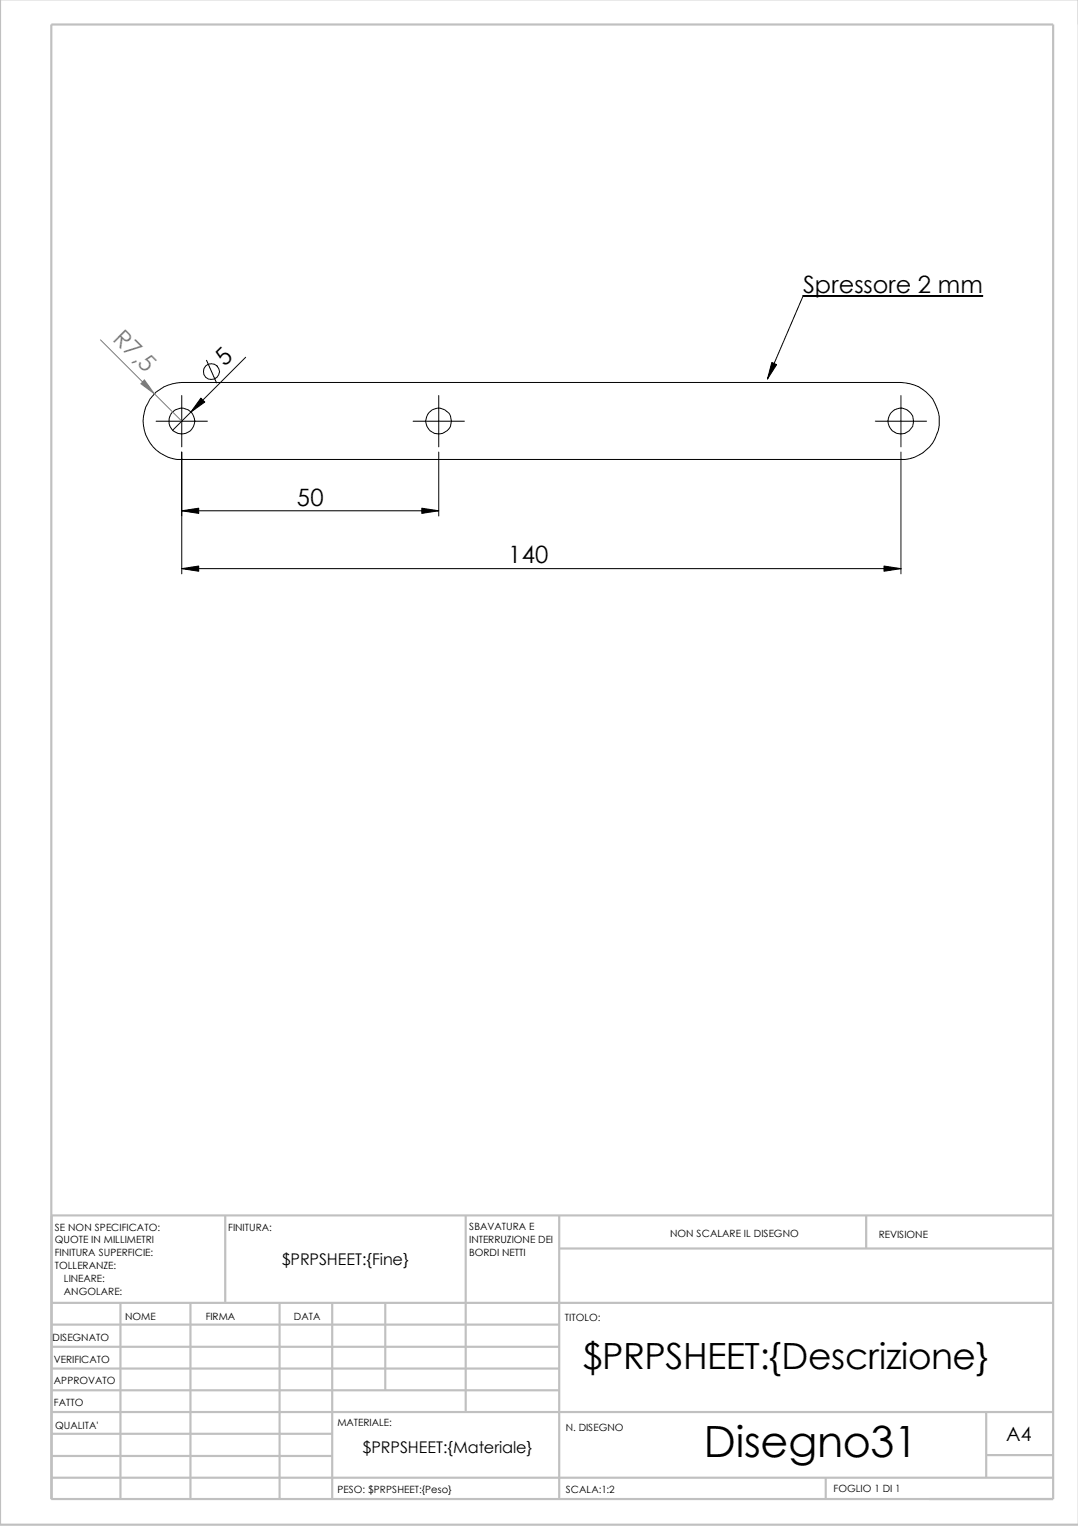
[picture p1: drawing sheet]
<svg xmlns="http://www.w3.org/2000/svg" width="210mm" height="297mm" viewBox="0 0 210 297" stroke-linecap="round" stroke-linejoin="round" font-family="sans-serif">
<defs><g id="words">
<text font-size="8.4" x="137.1" y="283.7">Disegno31</text>
<text font-size="7" x="113.5" y="266.6">$PRPSHEET:{Descrizione}</text>
<g font-size="4.7">
<text x="156.4" y="57">Spressore 2 mm</text>
<text x="43.8" y="71.4" transform="rotate(-45 43.8 71.4)">5</text>
<text x="57.8" y="98.4">50</text>
<text x="99" y="109.7">140</text>
</g>
<text font-size="4.7" fill="#808080" x="21.8" y="66.2" transform="rotate(45 21.8 66.2)">R7,5</text>
<text font-size="3.8" x="195.9" y="280.4">A4</text>
<g font-size="3.1">
<text x="54.9" y="246.3">$PRPSHEET:{Fine}</text>
<text x="70.6" y="282.8">$PRPSHEET:{Materiale}</text>
</g>
<g font-size="1.9">
<text x="10.7" y="239.6">SE NON SPECIFICATO:</text>
<text x="44.4" y="239.6">FINITURA:</text>
<text x="91.4" y="239.5">SBAVATURA E</text>
<text x="10.7" y="242">QUOTE IN MILLIMETRI</text>
<text x="10.7" y="244.5">FINITURA SUPERFICIE:</text>
<text x="91.4" y="244.5">BORDI NETTI</text>
<text x="91.4" y="241.9">INTERRUZIONE DEI</text>
<text x="130.5" y="240.8">NON SCALARE IL DISEGNO</text>
<text x="171.1" y="241.1">REVISIONE</text>
<text x="10.7" y="247.1">TOLLERANZE:</text>
<text x="12.4" y="249.5">LINEARE:</text>
<text x="12.4" y="252.1">ANGOLARE:</text>
<text x="24.4" y="257">NOME</text>
<text x="40" y="256.9">FIRMA</text>
<text x="57.2" y="256.9">DATA</text>
<text x="110" y="257.2">TITOLO:</text>
<text x="10.2" y="261.1">DISEGNATO</text>
<text x="10.5" y="269.4">APPROVATO</text>
<text x="10.5" y="265.3">VERIFICATO</text>
<text x="10.5" y="273.8">FATTO</text>
<text x="10.8" y="278.1">QUALITA'</text>
<text x="65.7" y="277.5">MATERIALE:</text>
<text x="110.2" y="278.6">N. DISEGNO</text>
<text x="65.7" y="290.5">PESO: $PRPSHEET:{Peso}</text>
<text x="110.2" y="290.6">SCALA:1:2</text>
<text x="162.3" y="290.4">FOGLIO 1 DI 1</text>
</g>
</g></defs>
<g fill="none" stroke="#c0c0c0" stroke-width=".42">
<path d="M0 0v296.8h210M10 4.8h195.1v287h-195.1zM43.9 236.6v17M90.7 236.6v38.3M108.9 236.6v55.3M168.7 236.5v6.4M205.1 236.6h-195v55.3M10.1 253.6h195M10.1 257.8h98.8M23.5 253.6v38.2M37.1 253.6v38.3M54.4 253.6v38.3"/>
<path d="M64.7 253.6v38.3M75 253.6v17M108.9 243h96.2M10.1 270.6h98.8M10.1 266.4h98.8M10.1 262.2h98.8M10.1 279.1h54.6M10.1 274.9h195M192 274.8v12.8M10.1 287.6h195M10.1 283.4h54.6M160.8 287.6v4.2"/>
<path d="M192 283.2h13.1"/>
</g>
<g fill="none" stroke="#000" stroke-width=".19">
<path d="M191.3 57.6h-34.9l-7 16.2M30.4 76.3a8.3 8.3 0 0 1 5-1.8h140a7.5 7.5 0 0 1 7.5 7.4 7.5 7.5 0 0 1-7.5 7.5h-140a7.5 7.5 0 0 1-7-4.8 7.5 7.5 0 0 1 2-8.3zM35.4 77v10M40.2 70.1l2 4.4M47.8 69.5l-14.2 14.3M85.4 77v10M175.4 77v10M30.4 82h10M35.4 88v23.7M35.4 99.4h50M80.4 82h10M85.4 88v12.4"/>
<path d="M170.4 82h10M175.4 88v23.7M35.4 110.7h140"/>
<circle cx="41.1" cy="72.3" r="1.54"/>
<circle cx="35.4" cy="81.9" r="2.52"/>
<circle cx="85.4" cy="81.9" r="2.49"/>
<circle cx="175.4" cy="81.9" r="2.49"/>
</g>
<path d="M19.6 66.2l15.8 15.8" fill="none" stroke="#808080" stroke-width=".19"/>
<path d="M28.1 73.9l2 2.8-2.7-2z" fill="#808080" stroke="#808080" stroke-width=".19"/>
<path d="M150.3 70.6l.9 .4-1.8 2.8zM35.4 99.4l3.3-.5v1zM39.1 77.5l.8 .8-2.7 1.9zM82.1 98.9l3.3 .5-3.3 .5zM35.4 110.7l3.3-.5v1zM172.1 110.2l3.3 .5-3.3 .5z" fill="#000" stroke="#000" stroke-width=".19"/>
<use href="#words"/>
</svg>
